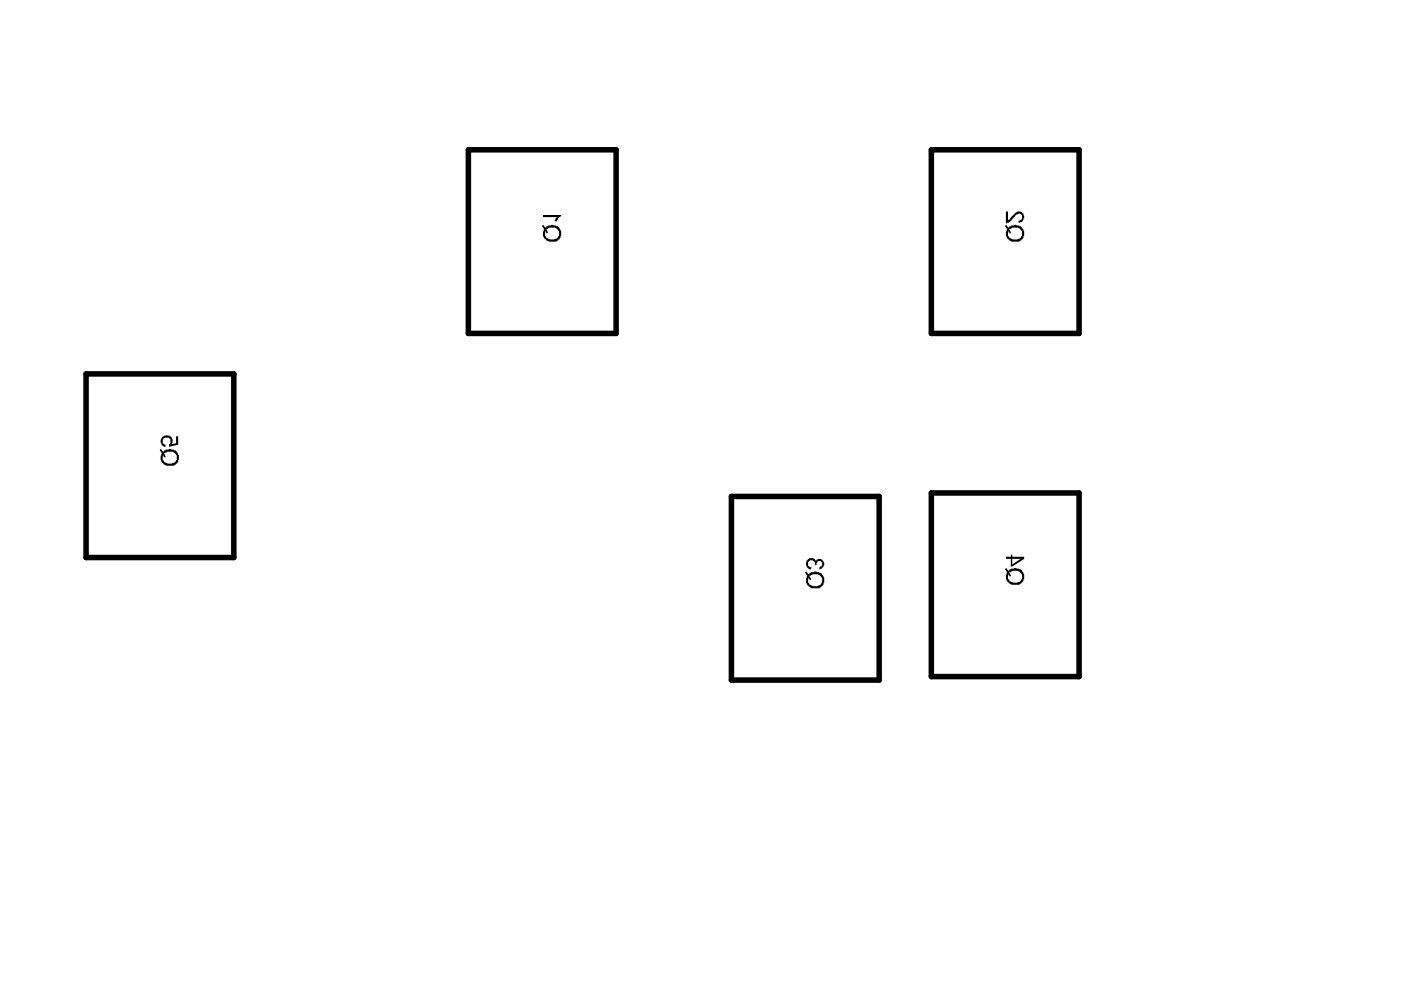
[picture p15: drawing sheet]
<svg xmlns="http://www.w3.org/2000/svg" width="297mm" height="210mm" viewBox="0 0 297 210" stroke-linecap="round" stroke-linejoin="round" font-family="sans-serif">
<path d="M99.3 31.8h31.3v38.9h-31.3zM197.5 31.8h31.3v38.9h-31.3zM18.2 79.3h31.4v38.9h-31.4zM155.1 105.3h31.3v38.9h-31.3zM197.5 104.5h31.3v39h-31.3z" fill="none" stroke="#000" stroke-width="1.2"/>
<g fill="#000">
<path d="M115.1 45.6h3.9v.3l-.6 .3-.2 .4h-.1v.3h-.6l.6-.9h-3zM213.3 44.8h.4v1.8h.3l.3-.6 .6-.4a1.15 1.15 0 0 1 1.7-.6 1.15 1.15 0 0 1 .2 1.8l-.1 .3-.5 .1h-.2v-.4a.74 .74 0 0 0 .7-.8v-.1a.53 .53 0 0 0-.3-.6 .53 .53 0 0 0-.6 .1l-.4 .2-1.1 1.3-1 .5zM34.4 92.7l.3-.2a1.21 1.21 0 0 1 1.3-.1 1.21 1.21 0 0 1 .6 1.1l-.2 .6 .9-.1v-1.5h.5v1.8l-2 .4v-.6a.76 .76 0 0 0 .3-1h-.1a.77 .77 0 0 0-1-.3 .9 .9 0 0 0-.5 1.2l.6 .3v.4h-.1a1.19 1.19 0 0 1-.6-1.9zM171 118.8l.3-.2a1.11 1.11 0 0 1 1.2-.3v.2h.3l.2 .4a.88 .88 0 0 1 .9-.4 .88 .88 0 0 1 .7 .7h.2a1.24 1.24 0 0 1-1.1 1.5v-.4l.2-.2a.5 .5 0 0 0 .4-.3 .5 .5 0 0 0-.1-.6 .46 .46 0 0 0-.5-.3 .46 .46 0 0 0-.4 .5h-.2v.4h-.4h.1v-.3a.8 .8 0 0 0-1.1-.7 .8 .8 0 0 0-.2 1.3l.6 .2-.2 .4h-.1a1.24 1.24 0 0 1-.8-1.8z"/>
<path d="M115.9 48.6h.1a1.87 1.87 0 0 1 2.4 .3 1.17 1.17 0 0 1-.6 1.7 1.63 1.63 0 0 1-2.1-.4l-.1-.2v-.8l.1-.2v.3l.5 .1zM115 47.8v.3l.4 .5a1.77 1.77 0 0 0 .1 2 1.77 1.77 0 0 0 1.8 .6 1.02 1.02 0 0 0 1.1-.4l.3-.2a2.08 2.08 0 0 0-.5-2.6l-.4-.2a2.55 2.55 0 0 0-2.2 .5l-.3-.6z"/>
<path d="M214 48.6h.2a1.87 1.87 0 0 1 2.3 .3 1.17 1.17 0 0 1-.5 1.7 1.63 1.63 0 0 1-2.1-.4l-.2-.2v-.8l.2-.2v.3l.4 .1zM213.1 47.8v.3l.5 .5a1.77 1.77 0 0 0 0 2 1.77 1.77 0 0 0 1.9 .6 1.02 1.02 0 0 0 1-.4l.3-.2a2.08 2.08 0 0 0-.4-2.6l-.4-.2a2.55 2.55 0 0 0-2.3 .5l-.3-.6z"/>
<path d="M34.8 96.1h.2a1.87 1.87 0 0 1 2.3 .3 1.17 1.17 0 0 1-.6 1.8 1.63 1.63 0 0 1-2-.5l-.2-.1v-.9l.2-.2 .1 .5h.3zM33.9 95.3v.3l.5 .5a1.77 1.77 0 0 0 0 2 1.77 1.77 0 0 0 1.9 .6 1.02 1.02 0 0 0 1-.4l.3-.1a2.08 2.08 0 0 0-.4-2.7l-.5-.2a2.55 2.55 0 0 0-2.2 .5l-.3-.6z"/>
<path d="M214.6 118.5h1.8l-1.8 1.2zM213.3 118v.5h1v1.6h.3l2.5-1.6v-.5h-2.5v-.4h-.3v.4z"/>
<path d="M171.6 122.1h.2a1.87 1.87 0 0 1 2.4 .3 1.17 1.17 0 0 1-.6 1.7 1.63 1.63 0 0 1-2.1-.4l-.2-.2v-.8l.2-.2 .1 .4h.3zM170.7 121.3v.3l.5 .5a1.77 1.77 0 0 0 0 2 1.77 1.77 0 0 0 1.9 .6 1.02 1.02 0 0 0 1.1-.4l.3-.2a2.08 2.08 0 0 0-.5-2.6l-.4-.2a2.55 2.55 0 0 0-2.3 .5l-.3-.6z"/>
<path d="M214 121.3h.2a1.87 1.87 0 0 1 2.3 .3 1.17 1.17 0 0 1-.5 1.8 1.63 1.63 0 0 1-2.1-.5l-.2-.1v-.9l.2-.1v.3l.4 .1zM213.1 120.6v.3l.5 .4a1.77 1.77 0 0 0 0 2 1.77 1.77 0 0 0 1.9 .7 1.02 1.02 0 0 0 1-.5l.3-.1a2.08 2.08 0 0 0-.4-2.7l-.4-.1a2.55 2.55 0 0 0-2.3 .4l-.3-.6z"/>
</g>
</svg>
